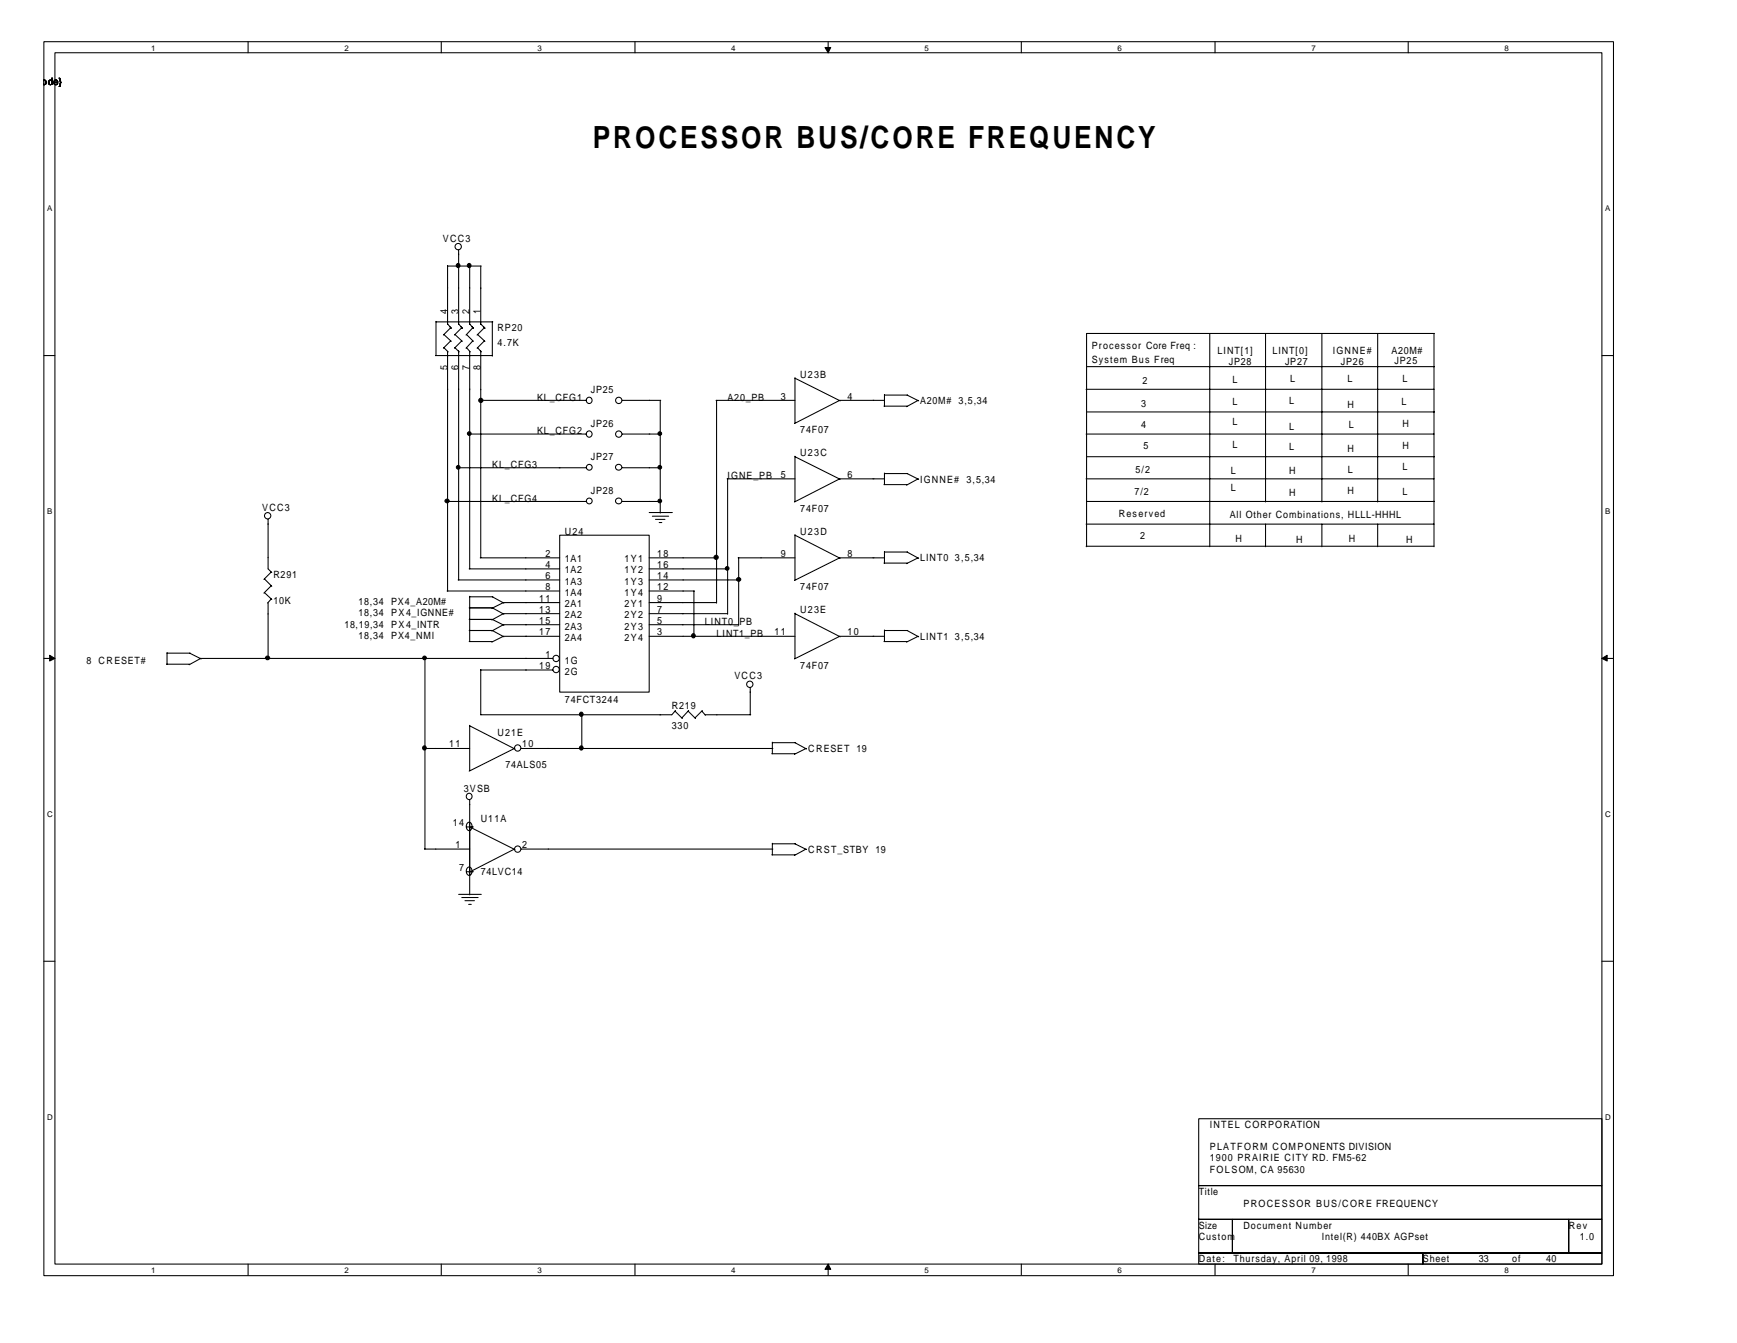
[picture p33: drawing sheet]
<svg xmlns="http://www.w3.org/2000/svg" width="279mm" height="216mm" viewBox="0 0 279 216" stroke-linecap="round" stroke-linejoin="round" font-family="sans-serif">
<defs><g id="words">
<text font-size="4.9" x="95.4" y="23.8">PROCESSOR BUS/CORE FREQUENCY</text>
<g font-size="1.6">
<text x="6.7" y="13.6">o</text>
<text x="7.7" y="13.6">de}</text>
<text x="71.2" y="38.9">VCC3</text>
<text x="72" y="50.5" transform="rotate(-90 72 50.5)">4</text>
<text x="73.7" y="50.5" transform="rotate(-90 73.7 50.5)">3</text>
<text x="75.5" y="50.5" transform="rotate(-90 75.5 50.5)">2</text>
<text x="77.3" y="50.5" transform="rotate(-90 77.3 50.5)">1</text>
<text x="80" y="53.2">RP20</text>
<text x="72" y="59.5" transform="rotate(-90 72 59.5)">5</text>
<text x="73.7" y="59.5" transform="rotate(-90 73.7 59.5)">6</text>
<text x="75.5" y="59.5" transform="rotate(-90 75.5 59.5)">7</text>
<text x="77.3" y="59.5" transform="rotate(-90 77.3 59.5)">8</text>
<text x="80" y="55.6">4.7K</text>
<text x="175.6" y="58.3">System Bus Freq</text>
<text x="175.6" y="56.1">Processor Core Freq :</text>
<text x="195.9" y="56.9">LINT[1]</text>
<text x="197.6" y="58.7">JP28</text>
<text x="204.7" y="56.9">LINT[0]</text>
<text x="206.7" y="58.7">JP27</text>
<text x="214.4" y="56.9">IGNNE#</text>
<text x="215.7" y="58.7">JP26</text>
<text x="223.8" y="56.9">A20M#</text>
<text x="224.3" y="58.5">JP25</text>
<text x="86.4" y="64.4">KL_CFG1</text>
<text x="95" y="63.2">JP25</text>
<text x="117" y="64.4">A20_PB</text>
<text x="125.6" y="64.3">3</text>
<text x="128.7" y="60.7">U23B</text>
<text x="136.3" y="64.3">4</text>
<text x="148" y="65">A20M#</text>
<text x="154.2" y="65">3,5,34</text>
<text x="183.6" y="65.4">3</text>
<text x="183.8" y="61.7">2</text>
<text x="198.2" y="65.2">L</text>
<text x="198.2" y="61.5">L</text>
<text x="207.4" y="65">L</text>
<text x="207.5" y="61.4">L</text>
<text x="216.8" y="65.5">H</text>
<text x="216.8" y="61.4">L</text>
<text x="225.4" y="65.2">L</text>
<text x="225.6" y="61.4">L</text>
<text x="86.4" y="69.8">KL_CFG2</text>
<text x="95" y="68.6">JP26</text>
<text x="128.7" y="69.7">74F07</text>
<text x="183.6" y="68.7">4</text>
<text x="198.2" y="68.4">L</text>
<text x="207.4" y="69.2">L</text>
<text x="216.9" y="68.7">L</text>
<text x="225.6" y="68.6">H</text>
<text x="79.2" y="75.3">KL_CFG3</text>
<text x="95" y="74">JP27</text>
<text x="117" y="77">IGNE_PB</text>
<text x="125.6" y="76.9">5</text>
<text x="128.7" y="73.3">U23C</text>
<text x="136.3" y="76.9">6</text>
<text x="148" y="77.6">IGNNE#</text>
<text x="155.5" y="77.6">3,5,34</text>
<text x="182.7" y="76">5/2</text>
<text x="183.9" y="72.2">5</text>
<text x="198" y="76.2">L</text>
<text x="198.2" y="72">L</text>
<text x="207.4" y="72.4">L</text>
<text x="207.4" y="76.2">H</text>
<text x="216.8" y="72.7">H</text>
<text x="216.8" y="76">L</text>
<text x="225.6" y="75.6">L</text>
<text x="225.6" y="72.2">H</text>
<text x="42.2" y="82.1">VCC3</text>
<text x="79.2" y="80.7">KL_CFG4</text>
<text x="95" y="79.4">JP28</text>
<text x="128.7" y="82.3">74F07</text>
<text x="179.9" y="83">Reserved</text>
<text x="182.5" y="79.6">7/2</text>
<text x="197.8" y="83.2">All Other Combinations, HLLL-HHHL</text>
<text x="198" y="78.9">L</text>
<text x="207.4" y="79.7">H</text>
<text x="216.8" y="79.4">H</text>
<text x="225.6" y="79.6">L</text>
<text x="87.7" y="89.5">2</text>
<text x="90.9" y="85.9">U24</text>
<text x="105.7" y="89.5">18</text>
<text x="125.6" y="89.5">9</text>
<text x="128.7" y="85.9">U23D</text>
<text x="136.3" y="89.5">8</text>
<text x="183.4" y="86.6">2</text>
<text x="198.7" y="87.2">H</text>
<text x="208.5" y="87.4">H</text>
<text x="216.9" y="87.2">H</text>
<text x="226.2" y="87.4">H</text>
<text x="44" y="93">R291</text>
<text x="87.7" y="91.3">4</text>
<text x="87.7" y="93.1">6</text>
<text x="87.7" y="94.9">8</text>
<text x="90.9" y="90.4">1A1</text>
<text x="90.9" y="92.2">1A2</text>
<text x="90.9" y="94.1">1A3</text>
<text x="90.9" y="95.8">1A4</text>
<text x="100.4" y="90.4">1Y1</text>
<text x="100.4" y="92.2">1Y2</text>
<text x="100.4" y="94.1">1Y3</text>
<text x="100.4" y="95.8">1Y4</text>
<text x="105.7" y="91.3">16</text>
<text x="105.7" y="93.1">14</text>
<text x="105.7" y="94.9">12</text>
<text x="128.7" y="94.9">74F07</text>
<text x="148" y="90.2">LINT0</text>
<text x="153.6" y="90.2">3,5,34</text>
<text x="44" y="97.1">10K</text>
<text x="55.4" y="100.9">18,19,34</text>
<text x="57.7" y="99.1">18,34</text>
<text x="57.7" y="97.3">18,34</text>
<text x="62.9" y="100.9">PX4_INTR</text>
<text x="62.9" y="99.1">PX4_IGNNE#</text>
<text x="62.9" y="97.3">PX4_A20M#</text>
<text x="86.7" y="96.8">11</text>
<text x="86.7" y="98.5">13</text>
<text x="86.7" y="100.3">15</text>
<text x="90.9" y="97.6">2A1</text>
<text x="90.9" y="99.4">2A2</text>
<text x="90.9" y="101.3">2A3</text>
<text x="100.4" y="97.6">2Y1</text>
<text x="100.4" y="99.4">2Y2</text>
<text x="100.4" y="101.3">2Y3</text>
<text x="105.7" y="96.8">9</text>
<text x="105.7" y="98.5">7</text>
<text x="105.7" y="100.3">5</text>
<text x="113.4" y="100.5">LINT0_PB</text>
<text x="128.7" y="98.5">U23E</text>
<text x="13.9" y="106.7">8</text>
<text x="15.9" y="106.7">CRESET#</text>
<text x="57.7" y="102.7">18,34</text>
<text x="62.9" y="102.7">PX4_NMI</text>
<text x="86.7" y="102.1">17</text>
<text x="86.7" y="107.5">19</text>
<text x="87.7" y="105.7">1</text>
<text x="90.9" y="103">2A4</text>
<text x="90.9" y="106.7">1G</text>
<text x="100.4" y="103">2Y4</text>
<text x="105.7" y="102.1">3</text>
<text x="115.3" y="102.4">LINT1_PB</text>
<text x="124.6" y="102.1">11</text>
<text x="128.7" y="107.5">74F07</text>
<text x="136.3" y="102.1">10</text>
<text x="148" y="102.9">LINT1</text>
<text x="153.6" y="102.9">3,5,34</text>
<text x="90.9" y="112.9">74FCT3244</text>
<text x="90.9" y="108.4">2G</text>
<text x="118.1" y="109.2">VCC3</text>
<text x="80" y="118.4">U21E</text>
<text x="108.1" y="114">R219</text>
<text x="108.1" y="117.3">330</text>
<text x="72.2" y="120.1">11</text>
<text x="81.3" y="123.4">74ALS05</text>
<text x="84" y="120.1">10</text>
<text x="130" y="120.9">CRESET</text>
<text x="137.8" y="120.9">19</text>
<text x="74.6" y="127.2">3VSB</text>
<text x="72.8" y="132.8">14</text>
<text x="73.3" y="136.4">1</text>
<text x="77.3" y="132.1">U11A</text>
<text x="84" y="136.4">2</text>
<text x="130" y="137.2">CRST_STBY 19</text>
<text x="73.9" y="140">7</text>
<text x="77.3" y="140.7">74LVC14</text>
<text x="194.6" y="181.3">INTEL CORPORATION</text>
<text x="194.6" y="184.9">PLATFORM COMPONENTS DIVISION</text>
<text x="194.6" y="186.7">1900 PRAIRIE CITY RD. FM5-62</text>
<text x="194.6" y="188.5">FOLSOM, CA 95630</text>
<text x="192.8" y="192.1">Title</text>
<text x="192.8" y="197.5">Size</text>
<text x="200" y="194">PROCESSOR BUS/CORE FREQUENCY</text>
<text x="200" y="197.5">Document Number</text>
<text x="252.3" y="197.5">Rev</text>
<text x="192.8" y="199.4">Custom</text>
<text x="192.8" y="202.9">Date:</text>
<text x="198.4" y="202.9">Thursday, April 09, 1998</text>
<text x="212.6" y="199.4">Intel(R) 440BX AGPset</text>
<text x="228.9" y="202.9">Sheet</text>
<text x="237.9" y="202.9">33</text>
<text x="243.3" y="202.9">of</text>
<text x="248.7" y="202.9">40</text>
<text x="254.1" y="199.4">1.0</text>
</g>
<g font-size="1.3">
<text x="24.3" y="8.1">1</text>
<text x="55.4" y="8.1">2</text>
<text x="86.5" y="8.1">3</text>
<text x="117.6" y="8.1">4</text>
<text x="148.7" y="8.1">5</text>
<text x="179.8" y="8.1">6</text>
<text x="210.9" y="8.1">7</text>
<text x="242" y="8.1">8</text>
<text x="7.6" y="34">A</text>
<text x="258.2" y="34">A</text>
<text x="7.6" y="82.6">B</text>
<text x="258.2" y="82.6">B</text>
<text x="7.6" y="131.3">C</text>
<text x="258.2" y="131.3">C</text>
<text x="7.6" y="180">D</text>
<text x="258.2" y="180">D</text>
<text x="24.3" y="204.7">1</text>
<text x="55.4" y="204.7">2</text>
<text x="86.5" y="204.7">3</text>
<text x="117.6" y="204.7">4</text>
<text x="148.7" y="204.7">5</text>
<text x="179.8" y="204.7">6</text>
<text x="210.9" y="204.7">7</text>
<text x="242" y="204.7">8</text>
</g>
</g></defs>
<path d="M7.1 6.7h252.4v198.4h-252.4zM8.8 8.5h248.9v194.7h-248.9z" fill="none" stroke="#000" stroke-width=".17"/>
<g fill="#fff">
<path d="M24.3 7h.7v1.4h-.7z"/>
<path d="M24.3 203.5h.7v1.4h-.7z"/>
</g>
<path d="M39.9 6.7v1.8M39.9 203.2v1.8" fill="none" stroke="#000" stroke-width=".17"/>
<g fill="#fff">
<path d="M55.4 7h.7v1.4h-.7z"/>
<path d="M55.4 203.5h.7v1.4h-.7z"/>
</g>
<path d="M71 6.7v1.8M71 203.2v1.8" fill="none" stroke="#000" stroke-width=".17"/>
<g fill="#fff">
<path d="M86.5 7h.7v1.4h-.7z"/>
<path d="M86.5 203.5h.7v1.4h-.7z"/>
</g>
<path d="M102.1 6.7v1.8M102.1 203.2v1.8" fill="none" stroke="#000" stroke-width=".17"/>
<g fill="#fff">
<path d="M117.6 7h.7v1.4h-.7z"/>
<path d="M117.6 203.5h.7v1.4h-.7z"/>
</g>
<path d="M133.2 6.7v1.8M133.2 203.2v1.8" fill="none" stroke="#000" stroke-width=".17"/>
<g fill="#000" stroke="#000" stroke-width=".16">
<path d="M132.7 7.6h.9l-.4 .9z" fill-rule="evenodd"/>
<path d="M133.2 203.2l.4 .9h-.9z" fill-rule="evenodd"/>
</g>
<g fill="#fff">
<path d="M148.7 7h.7v1.4h-.7z"/>
<path d="M148.7 203.5h.7v1.4h-.7z"/>
</g>
<path d="M164.3 6.7v1.8M164.3 203.2v1.8" fill="none" stroke="#000" stroke-width=".17"/>
<g fill="#fff">
<path d="M179.8 7h.7v1.4h-.7z"/>
<path d="M179.8 203.5h.7v1.4h-.7z"/>
</g>
<path d="M195.4 6.7v1.8M195.4 203.2v1.8" fill="none" stroke="#000" stroke-width=".17"/>
<g fill="#fff">
<path d="M210.9 7h.7v1.4h-.7z"/>
<path d="M210.9 203.5h.7v1.4h-.7z"/>
</g>
<path d="M226.5 6.7v1.8M226.5 203.2v1.8" fill="none" stroke="#000" stroke-width=".17"/>
<g fill="#fff">
<path d="M242 7h.7v1.4h-.7z"/>
<path d="M242 203.5h.7v1.4h-.7z"/>
<path d="M7.6 32.8h.7v1.4h-.7z"/>
<path d="M258.2 32.8h.7v1.4h-.7z"/>
<path d="M7.6 81.5h.8v1.4h-.8z"/>
<path d="M258.2 81.5h.8v1.4h-.8z"/>
</g>
<path d="M7.1 57.2h1.7M257.7 57.2h1.7" fill="none" stroke="#000" stroke-width=".17"/>
<g fill="#fff">
<path d="M7.6 130.1h.9v1.5h-.9z"/>
<path d="M258.2 130.1h.9v1.5h-.9z"/>
</g>
<path d="M7.1 105.8h1.7M257.7 105.8h1.7" fill="none" stroke="#000" stroke-width=".17"/>
<g fill="#000" stroke="#000" stroke-width=".16">
<path d="M8 105.3l.8 .5-.8 .5z" fill-rule="evenodd"/>
<path d="M257.7 105.8l.8-.5v1z" fill-rule="evenodd"/>
</g>
<g fill="#fff">
<path d="M7.6 178.8h.9v1.5h-.9z"/>
<path d="M258.2 178.8h.9v1.5h-.9z"/>
</g>
<g fill="none" stroke="#000" stroke-width=".17">
<path d="M70 57.2h9.2M70.1 51.7v5.5M70.1 51.7h9.2M71.4 53.8l1.2 1.1M71.4 55.9l.7 .7M72 52.1l.6 .7-.3-.3M72 42.7v9.5M72 56.5v38.5M72 42.8h5.4M72.5 52.7l-1.2 1.2M72.5 54.8l-1.2 1.2M73.2 53.8l1.2 1.1"/>
<path d="M73.2 55.9l.7 .7M73.8 40.2v12M73.8 56.4v36.8M73.8 52.1l.6 .7-.3-.3M74.3 52.7l-1.2 1.2M74.3 54.8l-1.2 1.2M75 53.8l1.1 1.1M75 55.9l.6 .7M75.6 42.7v9.5M75.6 56.5v35M75.6 52.1l.5 .7-.2-.3M76.1 52.7l-1.1 1.2"/>
<path d="M76.1 54.8l-1.1 1.2M76.8 53.8l1.2 1.1M76.8 55.9l.6 .7M77.3 52.1l.7 .7M77.3 42.8v9.4M77.3 56.4v33.3M77.9 52.7l-1.2 1.2M77.9 54.8l-1.2 1.2M79.2 51.7v5.5M174.8 58.9h55.9M194.6 53.6v34.3M203.6 53.6v27.1"/>
<path d="M212.6 53.6v27.1M221.6 53.6v27.1M230.7 53.6v34.3M230.7 53.6h-55.9v34.3M73.8 75.2h20.5M75.6 69.8h18.7M77.3 64.4h17M100.1 64.4h6.2M100.1 69.8h6.2M100.1 75.2h6.2M106.2 64.4v18.1M115.2 64.4h12.7"/>
<path d="M115.3 64.4v32.6M117 77h10.9M117 77v21.7M127.9 60.8l7.3 3.6M127.9 60.7v7.3M127.9 73.3v7.3M127.9 73.4l7.3 3.7M142.2 77.9h3.7M142.2 65.3h3.7M142.3 64.4h-7.2l-7.3 3.7M142.3 77h-7.2l-7.3 3.7M142.3 76.1h3.7"/>
<path d="M142.3 63.4v1.9M142.3 76v1.9M142.3 63.5h3.7M145.9 76.1l1.9 1M145.9 63.5l1.9 .9M147.7 77l-1.9 1M147.7 64.4l-1.9 1M174.7 77h56M174.7 69.8h56M174.7 62.6h56M174.8 73.4h55.9M174.8 66.2h55.9"/>
<path d="M42.5 93.1l1.2 1.1M42.5 95.3l1.2 1.1M43.1 83.5v8l.6 .5M43.1 96.9v9M43.6 92l-1.2 1.1M43.6 94.2l-1.2 1.1M43.6 96.3l-.6 .7M71.9 95h18.1M72 80.6h22.3M73.7 93.2h16.3M75.5 91.5h14.5M75.5 99.6h3.8"/>
<path d="M75.5 97.7h3.8M75.6 95.9v7.2M75.6 95.9h3.7M77.2 89.7h12.8M79.2 99.6l1.9 .9M79.2 97.7l1.9 1M79.2 95.9l1.9 1.1M90 86h14.4v25.3h-14.4zM90 96.9h-9l-1.9 .9M90 98.7h-9l-1.9 1M100.1 80.6h6.2M104.4 82.4h3.7"/>
<path d="M104.4 89.7h10.9M104.4 91.5h12.7M104.4 93.2h14.5M104.4 95h7.3M104.4 96.9h10.9M104.4 98.7h12.6M104.9 83h2.7M105.4 83.5h1.6M106 84h.5M111.6 95v7.4M118.7 89.7h9.2M118.8 89.7v10.8"/>
<path d="M127.9 86v7.2M127.9 98.6v7.2M127.9 86l7.3 3.8M127.9 98.7l7.3 3.7M142.2 90.5h3.7M142.3 89.7h-7.2l-7.3 3.6M142.3 88.7v1.8M142.3 88.7h3.7M145.9 88.7l1.9 1.1M147.7 89.7l-1.9 .9M174.7 87.8h56M174.7 84.3h56"/>
<path d="M174.8 80.6h55.9M203.6 84.3v3.6M212.6 84.3v3.6M221.6 84.3v3.6M26.8 106.8h3.7M26.9 105h3.7M26.9 104.9v1.9M30.5 105l1.9 .9M32.2 105.8h56.7M32.3 105.8l-1.9 1.1M68.4 105.8v30.7M75.5 101.4h3.8"/>
<path d="M75.5 103.1h3.7M75.6 116.6v7.3M75.6 116.7l7.2 3.7M77.3 107.6v7.3h30.8l.6-.7M77.3 107.7h11.6M79.2 101.4l1.9 1M90 102.3h-9l-1.9 .9M90 100.4h-9l-1.9 1M93.6 114.9v5.5M104.4 102.3h23.5M104.4 100.4h14.4M108.6 114.3l1.2 1.2"/>
<path d="M110.7 114.3l1.2 1.2M110.8 114.2l-1.1 1.2M112.9 114.3l.6 .7M113 114.2l-1.2 1.2M113.4 114.9h7.4M120.7 110.6v4.3M124.2 119.4h3.8M124.2 119.3v1.9M127.9 119.4l1.8 1M142.2 103.1h3.7M142.3 102.3h-7.2l-7.3 3.6M142.3 101.3v1.8"/>
<path d="M142.3 101.4h3.7M145.9 101.4l1.9 1M147.7 102.3l-1.9 .9M68.3 120.3h7.3M68.3 136.5h7.3M75 132.9h1.1M75.2 132.3l.3-.1a.73 .73 0 0 1 .4 .7 .73 .73 0 0 1-.4 .6 .74 .74 0 0 1-.3-1.2zM75.2 139.5l.3-.1a.73 .73 0 0 1 .4 .7 .73 .73 0 0 1-.4 .6 .74 .74 0 0 1-.3-1.2zM75.6 128.6v15.3M75.6 132.9l7.2 3.7M82.7 120.3l-7.2 3.7M82.7 136.5l-7.2 3.7"/>
<path d="M83.8 120.3h40.5M83.8 136.5h40.5M124.1 121.2h3.8M124.1 137.4h3.8M124.2 135.6v1.8M124.2 135.7h3.8M127.9 135.7l1.8 .9M129.7 120.3l-1.9 1M129.7 136.5l-1.9 1M7.1 154.5h1.7M73.8 143.8h3.6M74.3 144.3h2.6"/>
<path d="M74.8 144.8h1.5M75 140.1h1.1M75.4 145.4h.4M257.7 154.5h1.7M192.8 179.8h64.9v10.8h-64.9zM192.8 196h5.4v5.4h-5.4zM192.8 190.6h64.9v5.4h-64.9zM198.2 196h54.1v5.4h-54.1zM252.3 196h5.4v5.4h-5.4zM192.8 201.4h36.1v1.8h-36.1zM228.9 201.4h28.8v1.8h-28.8z"/>
<circle cx="73.7" cy="39.6" r=".51"/>
<circle cx="94.7" cy="69.8" r=".49"/>
<circle cx="94.7" cy="64.4" r=".49"/>
<circle cx="94.8" cy="75.1" r=".47"/>
<circle cx="99.5" cy="64.4" r=".51"/>
<circle cx="99.5" cy="69.8" r=".51"/>
<circle cx="99.5" cy="75.1" r=".49"/>
<circle cx="43.1" cy="82.9" r=".51"/>
<circle cx="94.8" cy="80.5" r=".47"/>
<circle cx="99.5" cy="80.5" r=".49"/>
<circle cx="89.5" cy="107.6" r=".51"/>
<circle cx="89.5" cy="105.9" r=".51"/>
<circle cx="120.6" cy="110" r=".51"/>
<circle cx="75.4" cy="128" r=".49"/>
<circle cx="83.3" cy="136.5" r=".51"/>
<circle cx="83.3" cy="120.2" r=".51"/>
</g>
<g fill="#000" stroke="#000" stroke-width=".17">
<circle cx="73.7" cy="42.7" r=".32"/>
<circle cx="75.4" cy="42.7" r=".32"/>
<circle cx="73.7" cy="75.1" r=".3"/>
<circle cx="75.5" cy="69.7" r=".3"/>
<circle cx="77.3" cy="64.4" r=".34"/>
<circle cx="106.1" cy="69.7" r=".3"/>
<circle cx="106.1" cy="75.1" r=".3"/>
<circle cx="71.9" cy="80.5" r=".32"/>
<circle cx="106.1" cy="80.5" r=".3"/>
<circle cx="115.2" cy="89.6" r=".34"/>
<circle cx="117" cy="91.4" r=".3"/>
<circle cx="118.8" cy="93.1" r=".32"/>
<circle cx="43.1" cy="105.8" r=".32"/>
<circle cx="68.3" cy="105.8" r=".3"/>
<circle cx="93.5" cy="114.8" r=".32"/>
<circle cx="111.5" cy="102.2" r=".32"/>
<circle cx="68.2" cy="120.2" r=".32"/>
<circle cx="93.5" cy="120.2" r=".32"/>
</g>
<use href="#words"/>
</svg>
